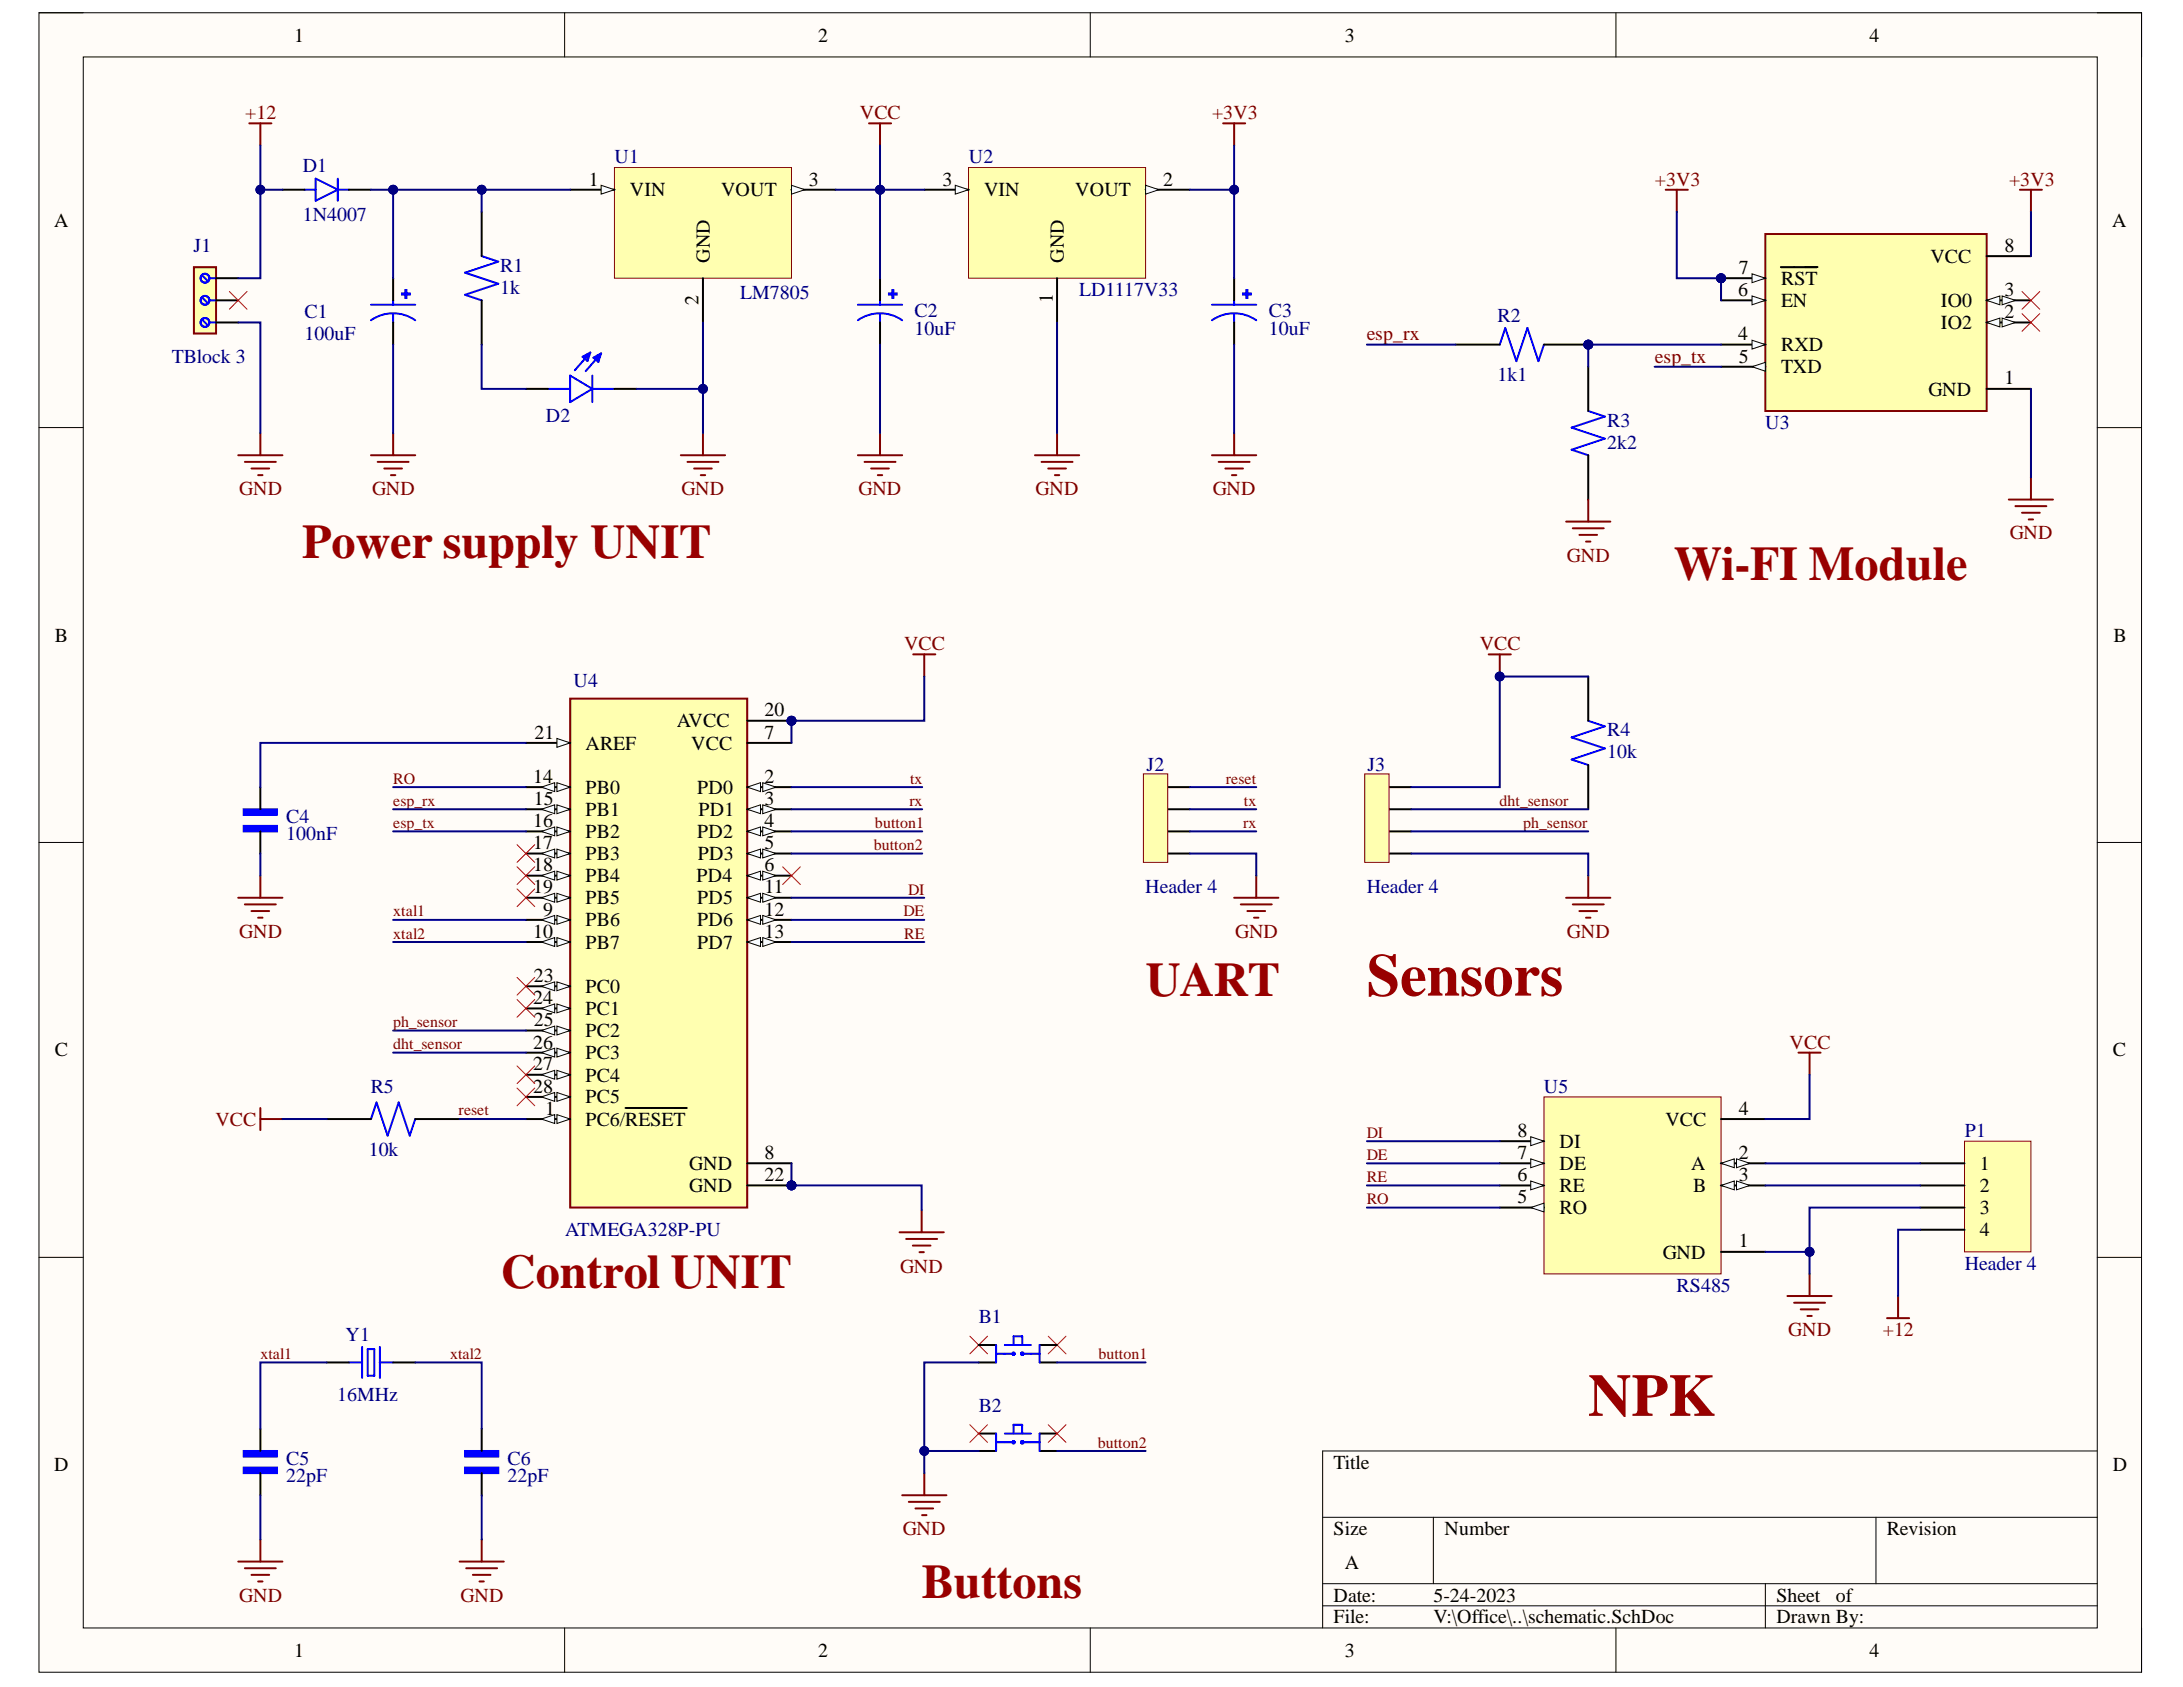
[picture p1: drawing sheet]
<svg xmlns="http://www.w3.org/2000/svg" width="279mm" height="216mm" viewBox="0 0 279 216" stroke-linecap="round" stroke-linejoin="round" font-family="sans-serif">
<defs><g id="words">
<g font-size="7.7" fill="#980000">
<text x="174.9" y="127.4">Sensors</text>
<text x="203.3" y="181.2">NPK</text>
</g>
<g font-size="6.2" fill="#980000">
<text x="38.7" y="71.4">Power supply UNIT</text>
<text x="214.3" y="74.2">Wi-FI Module</text>
<text x="146.7" y="127.4">UART</text>
<text x="64.1" y="164.9">Control UNIT</text>
<text x="118" y="204.5">Buttons</text>
</g>
<g font-size="2.5">
<text x="37.6" y="5.3">1</text>
<text x="104.7" y="5.3">2</text>
<text x="172.1" y="5.3">3</text>
<text x="239.3" y="5.3">4</text>
<text x="75.4" y="23.8">1</text>
<text x="103.5" y="23.8">3</text>
<text x="120.6" y="23.8">3</text>
<text x="148.9" y="23.8">2</text>
<text x="6.9" y="29">A</text>
<text x="80.6" y="25.1">VIN</text>
<text x="92.3" y="25.1">VOUT</text>
<text x="125.9" y="25.1">VIN</text>
<text x="137.6" y="25.1">VOUT</text>
<text x="270.3" y="29">A</text>
<text x="90.8" y="33.6" transform="rotate(-90 90.8 33.6)">GND</text>
<text x="136.2" y="33.6" transform="rotate(-90 136.2 33.6)">GND</text>
<text x="222.5" y="35.1">7</text>
<text x="247.1" y="33.6">VCC</text>
<text x="256.5" y="32.2">8</text>
<text x="89.4" y="39.1" transform="rotate(-90 89.4 39.1)">2</text>
<text x="134.7" y="38.8" transform="rotate(-90 134.7 38.8)">1</text>
<text x="222.5" y="37.9">6</text>
<text x="228" y="36.4">RST</text>
<text x="228" y="39.3">EN</text>
<text x="248.4" y="39.3">IO0</text>
<text x="256.5" y="37.9">3</text>
<text x="256.5" y="40.8">2</text>
<text x="222.5" y="43.5">4</text>
<text x="222.5" y="46.4">5</text>
<text x="228" y="45">RXD</text>
<text x="228" y="47.8">TXD</text>
<text x="248.4" y="42.1">IO2</text>
<text x="246.8" y="50.6">GND</text>
<text x="256.5" y="49.2">1</text>
<text x="7" y="82.1">B</text>
<text x="270.5" y="82.1">B</text>
<text x="68.4" y="94.5">21</text>
<text x="74.9" y="96">AREF</text>
<text x="86.6" y="93.1">AVCC</text>
<text x="88.5" y="96">VCC</text>
<text x="97.9" y="91.7">20</text>
<text x="97.9" y="94.5">7</text>
<text x="68.3" y="100.2">14</text>
<text x="74.9" y="101.6">PB0</text>
<text x="89.2" y="101.6">PD0</text>
<text x="97.9" y="100.2">2</text>
<text x="68.3" y="105.9">16</text>
<text x="68.3" y="103">15</text>
<text x="74.9" y="104.4">PB1</text>
<text x="74.9" y="107.3">PB2</text>
<text x="89.2" y="107.3">PD2</text>
<text x="89.4" y="104.4">PD1</text>
<text x="97.9" y="103">3</text>
<text x="97.9" y="105.9">4</text>
<text x="68.3" y="108.7">17</text>
<text x="68.3" y="111.5">18</text>
<text x="74.9" y="110.1">PB3</text>
<text x="74.9" y="112.9">PB4</text>
<text x="89.2" y="112.9">PD4</text>
<text x="89.3" y="110.1">PD3</text>
<text x="97.9" y="108.7">5</text>
<text x="97.9" y="111.5">6</text>
<text x="68.3" y="114.3">19</text>
<text x="68.3" y="120">10</text>
<text x="69.5" y="117.2">9</text>
<text x="74.9" y="115.8">PB5</text>
<text x="74.9" y="118.5">PB6</text>
<text x="89.2" y="115.8">PD5</text>
<text x="89.2" y="118.5">PD6</text>
<text x="97.9" y="114.3">11</text>
<text x="97.9" y="117.2">12</text>
<text x="97.9" y="120">13</text>
<text x="68.3" y="125.6">23</text>
<text x="74.9" y="121.4">PB7</text>
<text x="89.2" y="121.4">PD7</text>
<text x="68.3" y="128.5">24</text>
<text x="68.3" y="131.3">25</text>
<text x="74.9" y="127.1">PC0</text>
<text x="74.9" y="129.9">PC1</text>
<text x="7" y="135.2">C</text>
<text x="68.3" y="134.2">26</text>
<text x="68.3" y="137">27</text>
<text x="74.9" y="132.8">PC2</text>
<text x="74.9" y="135.5">PC3</text>
<text x="270.4" y="135.2">C</text>
<text x="68.3" y="139.9">28</text>
<text x="69.8" y="142.6">1</text>
<text x="74.9" y="138.4">PC4</text>
<text x="74.9" y="141.2">PC5</text>
<text x="222.5" y="142.6">4</text>
<text x="74.9" y="144.1">PC6/RESET</text>
<text x="88.2" y="149.7">GND</text>
<text x="97.9" y="148.3">8</text>
<text x="194.2" y="145.5">8</text>
<text x="194.2" y="148.3">7</text>
<text x="199.6" y="146.9">DI</text>
<text x="199.6" y="149.7">DE</text>
<text x="213.2" y="144.1">VCC</text>
<text x="216.5" y="149.7">A</text>
<text x="222.5" y="148.3">2</text>
<text x="253.4" y="149.7">1</text>
<text x="88.2" y="152.5">GND</text>
<text x="97.9" y="151.2">22</text>
<text x="194.2" y="151.2">6</text>
<text x="194.2" y="154">5</text>
<text x="199.6" y="152.5">RE</text>
<text x="199.6" y="155.4">RO</text>
<text x="216.7" y="152.5">B</text>
<text x="222.5" y="151.2">3</text>
<text x="253.4" y="152.5">2</text>
<text x="253.4" y="155.4">3</text>
<text x="212.8" y="161.1">GND</text>
<text x="222.5" y="159.6">1</text>
<text x="253.4" y="158.2">4</text>
<text x="6.9" y="188.3">D</text>
<text x="170.7" y="188">Title</text>
<text x="270.4" y="188.3">D</text>
<text x="170.7" y="196.4">Size</text>
<text x="184.9" y="196.4">Number</text>
<text x="241.5" y="196.4">Revision</text>
<text x="172.1" y="200.7">A</text>
<text x="170.7" y="205">Date:</text>
<text x="170.7" y="207.8">File:</text>
<text x="183.5" y="205">5-24-2023</text>
<text x="183.5" y="207.8">V:\Office\..\schematic.SchDoc</text>
<text x="227.4" y="205">Sheet</text>
<text x="227.4" y="207.8">Drawn By:</text>
<text x="235" y="205">of</text>
<text x="37.6" y="212.1">1</text>
<text x="104.7" y="212.1">2</text>
<text x="172.1" y="212.1">3</text>
<text x="239.3" y="212.1">4</text>
</g>
<g font-size="2.5" fill="#800000">
<text x="31.4" y="15.2">+12</text>
<text x="110" y="15.2">VCC</text>
<text x="155.1" y="15.2">+3V3</text>
<text x="211.8" y="23.8">+3V3</text>
<text x="257.1" y="23.8">+3V3</text>
<text x="174.9" y="43.5">esp_rx</text>
<text x="211.8" y="46.4">esp_tx</text>
<text x="30.6" y="63.3">GND</text>
<text x="47.6" y="63.3">GND</text>
<text x="87.2" y="63.3">GND</text>
<text x="109.9" y="63.3">GND</text>
<text x="132.5" y="63.3">GND</text>
<text x="155.2" y="63.3">GND</text>
<text x="200.5" y="71.9">GND</text>
<text x="257.2" y="69">GND</text>
<text x="115.7" y="83.2">VCC</text>
<text x="189.4" y="83.2">VCC</text>
<text x="30.6" y="120">GND</text>
<text x="158.1" y="120">GND</text>
<text x="200.5" y="120">GND</text>
<text x="229.1" y="134.2">VCC</text>
<text x="27.6" y="144.1">VCC</text>
<text x="115.2" y="162.9">GND</text>
<text x="228.9" y="171">GND</text>
<text x="241" y="171">+12</text>
<text x="115.5" y="196.4">GND</text>
<text x="30.6" y="205">GND</text>
<text x="59" y="205">GND</text>
</g>
<g font-size="2.5" fill="#000080">
<text x="38.7" y="22.1">D1</text>
<text x="78.7" y="20.9">U1</text>
<text x="124" y="20.9">U2</text>
<text x="38.7" y="28.2">1N4007</text>
<text x="24.8" y="32.2">J1</text>
<text x="64" y="34.7">R1</text>
<text x="39" y="40.8">C1</text>
<text x="64" y="37.6">1k</text>
<text x="94.7" y="38.2">LM7805</text>
<text x="117.1" y="40.6">C2</text>
<text x="138.1" y="37.9">LD1117V33</text>
<text x="162.4" y="40.6">C3</text>
<text x="191.7" y="41.2">R2</text>
<text x="22" y="46.4">TBlock 3</text>
<text x="39" y="43.5">100uF</text>
<text x="117.1" y="42.9">10uF</text>
<text x="162.4" y="42.9">10uF</text>
<text x="191.7" y="48.8">1k1</text>
<text x="69.9" y="54">D2</text>
<text x="205.7" y="54.6">R3</text>
<text x="205.7" y="57.4">2k2</text>
<text x="225.9" y="54.9">U3</text>
<text x="73.4" y="87.9">U4</text>
<text x="205.7" y="94.2">R4</text>
<text x="146.8" y="98.7">J2</text>
<text x="175" y="98.7">J3</text>
<text x="205.7" y="97.1">10k</text>
<text x="36.6" y="105.4">C4</text>
<text x="36.6" y="107.6">100nF</text>
<text x="146.6" y="114.3">Header 4</text>
<text x="174.9" y="114.3">Header 4</text>
<text x="47.5" y="139.9">R5</text>
<text x="197.6" y="139.9">U5</text>
<text x="47.2" y="147.9">10k</text>
<text x="251.5" y="145.5">P1</text>
<text x="72.3" y="158.1">ATMEGA328P-PU</text>
<text x="214.6" y="165.3">RS485</text>
<text x="251.5" y="162.5">Header 4</text>
<text x="44.2" y="171.6">Y1</text>
<text x="125.3" y="169.4">B1</text>
<text x="43.1" y="179.3">16MHz</text>
<text x="125.3" y="180.7">B2</text>
<text x="36.6" y="187.5">C5</text>
<text x="36.6" y="189.7">22pF</text>
<text x="65" y="187.5">C6</text>
<text x="65" y="189.7">22pF</text>
</g>
<g font-size="2" fill="#800000">
<text x="50.3" y="100.3">RO</text>
<text x="116.5" y="100.3">tx</text>
<text x="156.9" y="100.3">reset</text>
<text x="50.3" y="103.2">esp_rx</text>
<text x="50.3" y="105.9">esp_tx</text>
<text x="112" y="105.9">button1</text>
<text x="116.4" y="103.2">rx</text>
<text x="159.1" y="105.9">rx</text>
<text x="159.2" y="103.2">tx</text>
<text x="191.9" y="103.2">dht_sensor</text>
<text x="195" y="105.9">ph_sensor</text>
<text x="111.8" y="108.8">button2</text>
<text x="50.3" y="117.3">xtal1</text>
<text x="115.6" y="117.3">DE</text>
<text x="116.2" y="114.5">DI</text>
<text x="50.3" y="120.2">xtal2</text>
<text x="115.7" y="120.2">RE</text>
<text x="50.3" y="131.4">ph_sensor</text>
<text x="50.3" y="134.3">dht_sensor</text>
<text x="58.7" y="142.7">reset</text>
<text x="174.9" y="145.6">DI</text>
<text x="174.9" y="148.4">DE</text>
<text x="174.9" y="151.3">RE</text>
<text x="174.9" y="154.1">RO</text>
<text x="33.3" y="173.9">xtal1</text>
<text x="57.6" y="173.9">xtal2</text>
<text x="140.6" y="173.9">button1</text>
<text x="140.5" y="185.3">button2</text>
</g>
</g></defs>
<path d="M5 1.6h269.1v212.4h-269.1z" fill-rule="evenodd" fill="#fffcf8"/>
<path d="M5 1.6h269.1v212.4h-269.1z" fill="none" stroke="#000" stroke-width=".13"/>
<path d="M10.7 7.3h257.7v201h-257.7z" fill-rule="evenodd" fill="#fffcf8"/>
<g fill="none" stroke="#000" stroke-width=".13">
<path d="M5 1.6h5.7M10.7 7.3h257.7v201h-257.7zM72.3 1.6v5.7M139.5 1.6v5.7M206.8 1.6v5.7M268.4 1.6h5.7v5.7M5 54.7h5.7M268.4 54.7h5.7M5 107.8h5.7M268.4 107.8h5.7M5 160.9h5.7M268.4 160.9h5.7"/>
<path d="M169.3 194.2h99.1M183.5 194.2v8.5M240.1 194.2v8.5M268.4 185.7h-99.1v22.6M72.3 208.3v5.7M139.5 208.3v5.7M169.3 202.7h99.1M169.3 205.5h99.1M206.8 208.3v5.7M225.9 202.7v5.6M274.1 208.3v5.7"/>
</g>
<path d="M78.6 21.4h22.7v14.2h-22.7z" fill-rule="evenodd" fill="#ffffb0"/>
<path d="M78.6 21.4h22.7v14.2h-22.7z" fill="none" stroke="#800000" stroke-width=".13"/>
<path d="M73 24.3h5.6" fill="none" stroke="#000" stroke-width=".25"/>
<path d="M76.9 23.7l1.7 .6-1.7 .5z" fill="#f8fcff"/>
<path d="M76.9 23.7l1.7 .6-1.7 .5z" fill="none" stroke="#000" stroke-width=".13"/>
<path d="M101.3 24.3h5.7" fill="none" stroke="#000" stroke-width=".25"/>
<path d="M101.3 23.7l1.7 .6-1.7 .5z" fill="#f8fcff"/>
<path d="M101.3 23.7l1.7 .6-1.7 .5z" fill="none" stroke="#000" stroke-width=".13"/>
<path d="M90 35.6v5.7" fill="none" stroke="#000" stroke-width=".25"/>
<path d="M51.9 37.1h.1v1h-.1z" fill-rule="evenodd" fill="#00f"/>
<path d="M51.9 37.1h.1v1h-.1z" fill="none" stroke="#00f" stroke-width=".25"/>
<path d="M51.5 37.6h.9v.1h-.9z" fill-rule="evenodd" fill="#00f"/>
<path d="M47.5 39h5.6M50.3 38.4v.6M51.5 37.6h.9v.1h-.9zM47.5 41a4.9 4.9 0 0 1 5.6 0M50.3 40.1v1.2" fill="none" stroke="#00f" stroke-width=".25"/>
<path d="M50.3 35.6v2.8M50.3 41.3v2.8" fill="none" stroke="#000" stroke-width=".25"/>
<path d="M114.2 37.1h.1v1h-.1z" fill-rule="evenodd" fill="#00f"/>
<path d="M114.2 37.1h.1v1h-.1z" fill="none" stroke="#00f" stroke-width=".25"/>
<path d="M113.8 37.6h1v.1h-1z" fill-rule="evenodd" fill="#00f"/>
<path d="M109.8 39h5.7M112.6 38.4v.6M113.8 37.6h1v.1h-1zM109.8 41a4.9 4.9 0 0 1 5.7 0M112.6 40.1v1.2" fill="none" stroke="#00f" stroke-width=".25"/>
<path d="M112.6 35.6v2.8M112.6 41.3v2.8" fill="none" stroke="#000" stroke-width=".25"/>
<g fill="none" stroke="#800000" stroke-width=".25">
<path d="M31.9 15.8h2.8M33.3 15.8v2.8M111.2 15.8h2.9M112.6 15.8v2.8M30.5 58.3h5.7M31.3 59.1h4M32.2 60h2.3M33.3 55.4v2.9M47.5 58.3h5.6M48.3 59.1h4M49.2 60h2.2M50.3 55.4v2.9"/>
<path d="M87.1 58.3h5.7M88 59.1h4M88.8 60h2.3M90 55.4v2.9M109.8 58.3h5.7M110.7 59.1h3.9M111.5 60h2.3M112.6 55.4v2.9M33 60.8h.6M50 60.8h.6M89.7 60.8h.6M112.3 60.8h.6"/>
</g>
<circle cx="101.3" cy="92.2" r=".57" fill="#000080"/>
<circle cx="101.3" cy="92.2" r=".57" fill="none" stroke="#000080" stroke-width=".13"/>
<circle cx="101.3" cy="151.7" r=".57" fill="#000080"/>
<circle cx="101.3" cy="151.7" r=".57" fill="none" stroke="#000080" stroke-width=".13"/>
<path d="M73 89.4h22.6v65.1h-22.6z" fill-rule="evenodd" fill="#ffffb0"/>
<path d="M73 89.4h22.6v65.1h-22.6z" fill="none" stroke="#800000" stroke-width=".25"/>
<path d="M67.3 95.1h5.7" fill="none" stroke="#000" stroke-width=".25"/>
<path d="M71.3 94.5l1.7 .6-1.7 .5z" fill="#f8fcff"/>
<path d="M71.3 94.5l1.7 .6-1.7 .5z" fill="none" stroke="#000" stroke-width=".13"/>
<path d="M67.3 100.7h5.7" fill="none" stroke="#000" stroke-width=".25"/>
<path d="M71.3 100.2l1.7 .5-1.7 .6z" fill="#f8fcff"/>
<path d="M71.3 100.2l1.7 .5-1.7 .6z" fill="none" stroke="#000" stroke-width=".13"/>
<path d="M69.3 100.7l1.7-.5v1.1z" fill="#f8fcff"/>
<path d="M69.3 100.7l1.7-.5v1.1z" fill="none" stroke="#000" stroke-width=".13"/>
<path d="M67.3 103.6h5.7" fill="none" stroke="#000" stroke-width=".25"/>
<path d="M71.3 103l1.7 .6-1.7 .5z" fill="#f8fcff"/>
<path d="M71.3 103l1.7 .6-1.7 .5z" fill="none" stroke="#000" stroke-width=".13"/>
<path d="M69.3 103.6l1.7-.6v1.1z" fill="#f8fcff"/>
<path d="M69.3 103.6l1.7-.6v1.1z" fill="none" stroke="#000" stroke-width=".13"/>
<path d="M67.3 106.4h5.7" fill="none" stroke="#000" stroke-width=".25"/>
<path d="M71.3 105.8l1.7 .6-1.7 .6z" fill="#f8fcff"/>
<path d="M71.3 105.8l1.7 .6-1.7 .6z" fill="none" stroke="#000" stroke-width=".13"/>
<path d="M69.3 106.4l1.7-.6v1.2z" fill="#f8fcff"/>
<path d="M69.3 106.4l1.7-.6v1.2z" fill="none" stroke="#000" stroke-width=".13"/>
<path d="M67.3 109.2h5.7" fill="none" stroke="#000" stroke-width=".25"/>
<path d="M71.3 108.7l1.7 .5-1.7 .6z" fill="#f8fcff"/>
<path d="M71.3 108.7l1.7 .5-1.7 .6z" fill="none" stroke="#000" stroke-width=".13"/>
<path d="M69.3 109.2l1.7-.5v1.1z" fill="#f8fcff"/>
<path d="M69.3 109.2l1.7-.5v1.1z" fill="none" stroke="#000" stroke-width=".13"/>
<path d="M67.3 112.1h5.7" fill="none" stroke="#000" stroke-width=".25"/>
<path d="M71.3 111.5l1.7 .6-1.7 .5z" fill="#f8fcff"/>
<path d="M71.3 111.5l1.7 .6-1.7 .5z" fill="none" stroke="#000" stroke-width=".13"/>
<path d="M69.3 112.1l1.7-.6v1.1z" fill="#f8fcff"/>
<path d="M69.3 112.1l1.7-.6v1.1z" fill="none" stroke="#000" stroke-width=".13"/>
<path d="M67.3 114.9h5.7" fill="none" stroke="#000" stroke-width=".25"/>
<path d="M71.3 114.3l1.7 .6-1.7 .6z" fill="#f8fcff"/>
<path d="M71.3 114.3l1.7 .6-1.7 .6z" fill="none" stroke="#000" stroke-width=".13"/>
<path d="M69.3 114.9l1.7-.6v1.2z" fill="#f8fcff"/>
<path d="M69.3 114.9l1.7-.6v1.2z" fill="none" stroke="#000" stroke-width=".13"/>
<path d="M67.3 117.7h5.7" fill="none" stroke="#000" stroke-width=".25"/>
<path d="M71.3 117.2l1.7 .5-1.7 .6z" fill="#f8fcff"/>
<path d="M71.3 117.2l1.7 .5-1.7 .6z" fill="none" stroke="#000" stroke-width=".13"/>
<path d="M69.3 117.7l1.7-.5v1.1z" fill="#f8fcff"/>
<path d="M69.3 117.7l1.7-.5v1.1z" fill="none" stroke="#000" stroke-width=".13"/>
<path d="M67.3 120.6h5.7" fill="none" stroke="#000" stroke-width=".25"/>
<path d="M71.3 120l1.7 .6-1.7 .5z" fill="#f8fcff"/>
<path d="M71.3 120l1.7 .6-1.7 .5z" fill="none" stroke="#000" stroke-width=".13"/>
<path d="M69.3 120.6l1.7-.6v1.1z" fill="#f8fcff"/>
<path d="M69.3 120.6l1.7-.6v1.1z" fill="none" stroke="#000" stroke-width=".13"/>
<path d="M67.3 126.2h5.7" fill="none" stroke="#000" stroke-width=".25"/>
<path d="M71.3 125.7l1.7 .5-1.7 .6z" fill="#f8fcff"/>
<path d="M71.3 125.7l1.7 .5-1.7 .6z" fill="none" stroke="#000" stroke-width=".13"/>
<path d="M69.3 126.2l1.7-.5v1.1z" fill="#f8fcff"/>
<path d="M69.3 126.2l1.7-.5v1.1z" fill="none" stroke="#000" stroke-width=".13"/>
<path d="M67.3 129.1h5.7" fill="none" stroke="#000" stroke-width=".25"/>
<path d="M71.3 128.5l1.7 .6-1.7 .5z" fill="#f8fcff"/>
<path d="M71.3 128.5l1.7 .6-1.7 .5z" fill="none" stroke="#000" stroke-width=".13"/>
<path d="M69.3 129.1l1.7-.6v1.1z" fill="#f8fcff"/>
<path d="M69.3 129.1l1.7-.6v1.1z" fill="none" stroke="#000" stroke-width=".13"/>
<path d="M67.3 131.9h5.7" fill="none" stroke="#000" stroke-width=".25"/>
<path d="M71.3 131.3l1.7 .6-1.7 .6z" fill="#f8fcff"/>
<path d="M71.3 131.3l1.7 .6-1.7 .6z" fill="none" stroke="#000" stroke-width=".13"/>
<path d="M69.3 131.9l1.7-.6v1.2z" fill="#f8fcff"/>
<path d="M69.3 131.9l1.7-.6v1.2z" fill="none" stroke="#000" stroke-width=".13"/>
<path d="M67.3 134.7h5.7" fill="none" stroke="#000" stroke-width=".25"/>
<path d="M71.3 134.2l1.7 .5-1.7 .6z" fill="#f8fcff"/>
<path d="M71.3 134.2l1.7 .5-1.7 .6z" fill="none" stroke="#000" stroke-width=".13"/>
<path d="M69.3 134.7l1.7-.5v1.1z" fill="#f8fcff"/>
<path d="M69.3 134.7l1.7-.5v1.1z" fill="none" stroke="#000" stroke-width=".13"/>
<path d="M67.3 137.5h5.7" fill="none" stroke="#000" stroke-width=".25"/>
<path d="M71.3 137l1.7 .5-1.7 .6z" fill="#f8fcff"/>
<path d="M71.3 137l1.7 .5-1.7 .6z" fill="none" stroke="#000" stroke-width=".13"/>
<path d="M69.3 137.5l1.7-.5v1.1z" fill="#f8fcff"/>
<path d="M69.3 137.5l1.7-.5v1.1z" fill="none" stroke="#000" stroke-width=".13"/>
<path d="M67.3 140.4h5.7" fill="none" stroke="#000" stroke-width=".25"/>
<path d="M71.3 139.8l1.7 .6-1.7 .5z" fill="#f8fcff"/>
<path d="M71.3 139.8l1.7 .6-1.7 .5z" fill="none" stroke="#000" stroke-width=".13"/>
<path d="M69.3 140.4l1.7-.6v1.1z" fill="#f8fcff"/>
<path d="M69.3 140.4l1.7-.6v1.1z" fill="none" stroke="#000" stroke-width=".13"/>
<path d="M67.3 143.2h5.7" fill="none" stroke="#000" stroke-width=".25"/>
<path d="M71.3 142.6l1.7 .6-1.7 .6z" fill="#f8fcff"/>
<path d="M71.3 142.6l1.7 .6-1.7 .6z" fill="none" stroke="#000" stroke-width=".13"/>
<path d="M69.3 143.2l1.7-.6v1.2z" fill="#f8fcff"/>
<path d="M69.3 143.2l1.7-.6v1.2z" fill="none" stroke="#000" stroke-width=".13"/>
<path d="M95.6 92.2h5.7M80.1 141.8h7.8" fill="none" stroke="#000" stroke-width=".25"/>
<circle cx="101.3" cy="92.2" r=".57" fill="#000080"/>
<circle cx="101.3" cy="92.2" r=".57" fill="none" stroke="#000080" stroke-width=".13"/>
<path d="M95.6 95.1h5.7M95.6 100.7h5.7" fill="none" stroke="#000" stroke-width=".25"/>
<path d="M95.6 100.7l1.7-.5v1.1z" fill="#f8fcff"/>
<path d="M95.6 100.7l1.7-.5v1.1z" fill="none" stroke="#000" stroke-width=".13"/>
<path d="M97.6 100.2l1.7 .5-1.7 .6z" fill="#f8fcff"/>
<path d="M97.6 100.2l1.7 .5-1.7 .6z" fill="none" stroke="#000" stroke-width=".13"/>
<path d="M95.6 103.6h5.7" fill="none" stroke="#000" stroke-width=".25"/>
<path d="M95.6 103.6l1.7-.6v1.1z" fill="#f8fcff"/>
<path d="M95.6 103.6l1.7-.6v1.1z" fill="none" stroke="#000" stroke-width=".13"/>
<path d="M97.6 103l1.7 .6-1.7 .5z" fill="#f8fcff"/>
<path d="M97.6 103l1.7 .6-1.7 .5z" fill="none" stroke="#000" stroke-width=".13"/>
<path d="M95.6 106.4h5.7" fill="none" stroke="#000" stroke-width=".25"/>
<path d="M95.6 106.4l1.7-.6v1.2z" fill="#f8fcff"/>
<path d="M95.6 106.4l1.7-.6v1.2z" fill="none" stroke="#000" stroke-width=".13"/>
<path d="M97.6 105.8l1.7 .6-1.7 .6z" fill="#f8fcff"/>
<path d="M97.6 105.8l1.7 .6-1.7 .6z" fill="none" stroke="#000" stroke-width=".13"/>
<path d="M95.6 109.2h5.7" fill="none" stroke="#000" stroke-width=".25"/>
<path d="M95.6 109.2l1.7-.5v1.1z" fill="#f8fcff"/>
<path d="M95.6 109.2l1.7-.5v1.1z" fill="none" stroke="#000" stroke-width=".13"/>
<path d="M97.6 108.7l1.7 .5-1.7 .6z" fill="#f8fcff"/>
<path d="M97.6 108.7l1.7 .5-1.7 .6z" fill="none" stroke="#000" stroke-width=".13"/>
<path d="M95.6 112.1h5.7" fill="none" stroke="#000" stroke-width=".25"/>
<path d="M95.6 112.1l1.7-.6v1.1z" fill="#f8fcff"/>
<path d="M95.6 112.1l1.7-.6v1.1z" fill="none" stroke="#000" stroke-width=".13"/>
<path d="M97.6 111.5l1.7 .6-1.7 .5z" fill="#f8fcff"/>
<path d="M97.6 111.5l1.7 .6-1.7 .5z" fill="none" stroke="#000" stroke-width=".13"/>
<path d="M95.6 114.9h5.7" fill="none" stroke="#000" stroke-width=".25"/>
<path d="M95.6 114.9l1.7-.6v1.2z" fill="#f8fcff"/>
<path d="M95.6 114.9l1.7-.6v1.2z" fill="none" stroke="#000" stroke-width=".13"/>
<path d="M97.6 114.3l1.7 .6-1.7 .6z" fill="#f8fcff"/>
<path d="M97.6 114.3l1.7 .6-1.7 .6z" fill="none" stroke="#000" stroke-width=".13"/>
<path d="M95.6 117.7h5.7" fill="none" stroke="#000" stroke-width=".25"/>
<path d="M95.6 117.7l1.7-.5v1.1z" fill="#f8fcff"/>
<path d="M95.6 117.7l1.7-.5v1.1z" fill="none" stroke="#000" stroke-width=".13"/>
<path d="M97.6 117.2l1.7 .5-1.7 .6z" fill="#f8fcff"/>
<path d="M97.6 117.2l1.7 .5-1.7 .6z" fill="none" stroke="#000" stroke-width=".13"/>
<path d="M95.6 120.6h5.7" fill="none" stroke="#000" stroke-width=".25"/>
<path d="M95.6 120.6l1.7-.6v1.1z" fill="#f8fcff"/>
<path d="M95.6 120.6l1.7-.6v1.1z" fill="none" stroke="#000" stroke-width=".13"/>
<path d="M97.6 120l1.7 .6-1.7 .5z" fill="#f8fcff"/>
<path d="M97.6 120l1.7 .6-1.7 .5z" fill="none" stroke="#000" stroke-width=".13"/>
<path d="M95.6 148.9h5.7M95.6 151.7h5.7" fill="none" stroke="#000" stroke-width=".25"/>
<circle cx="101.3" cy="151.7" r=".57" fill="#000080"/>
<circle cx="101.3" cy="151.7" r=".57" fill="none" stroke="#000080" stroke-width=".13"/>
<path d="M116.9 83.7h2.8M118.3 83.7v2.9" fill="none" stroke="#800000" stroke-width=".25"/>
<path d="M31.2 103.6h4.2v.7h-4.2z" fill-rule="evenodd" fill="#00f"/>
<path d="M31.2 103.6h4.2v.7h-4.2z" fill="none" stroke="#00f" stroke-width=".25"/>
<path d="M31.2 105.7h4.2v.7h-4.2z" fill-rule="evenodd" fill="#00f"/>
<path d="M31.2 105.7h4.2v.7h-4.2zM47.5 143.2l.7-2.1 1.4 4.2 1.4-4.2 1.4 4.2 .7-2.1" fill="none" stroke="#00f" stroke-width=".25"/>
<path d="M33.3 100.7v2.9M33.3 106.4v2.8M149.5 100.7h2.8M149.5 103.6h2.8M149.5 106.4h2.8M149.5 109.2h2.8M41.8 143.2h5.7M53.1 143.2h5.7" fill="none" stroke="#000" stroke-width=".25"/>
<path d="M30.5 114.9h5.7M31.3 115.7h4M32.2 116.6h2.3M33 117.4h.6M33.3 112.1v2.8M33.3 141.8v2.8M33.3 143.2h2.9M115.1 157.7h5.7M116 158.6h3.9M116.8 159.4h2.3M118 154.9v2.8M117.7 160.3h.5" fill="none" stroke="#800000" stroke-width=".25"/>
<path d="M146.3 99h3.2v11.4h-3.2z" fill-rule="evenodd" fill="#ffffb0"/>
<path d="M146.3 99h3.2v11.4h-3.2z" fill="none" stroke="#800000" stroke-width=".13"/>
<path d="M158 114.9h5.6M158.8 115.7h4M159.7 116.6h2.2M160.5 117.4h.6M160.8 112.1v2.8M115.5 191.4h5.6M116.3 192.2h4M117.2 193.1h2.2M118 193.9h.6M118.3 188.5v2.9" fill="none" stroke="#800000" stroke-width=".25"/>
<path d="M41.8 174.4h2.8M50.3 174.4h2.9M125.3 183.5h2.2M125.3 185.7h2.2M133.1 183.5h2.2M133.1 185.7h2.2" fill="none" stroke="#000" stroke-width=".25"/>
<g fill="none" stroke="#00f" stroke-width=".25">
<path d="M44.6 174.4h1.8M46.4 172.4v4M47.1 172.7h.8v3.4h-.8zM48.6 174.4h1.7M48.6 172.4v4M127.5 184.6h2.2M127.5 183.5v2.2M128.6 183.5h3.4M129.6 184.5h.2v.2h-.2zM129.7 183.5v-1.2h1.1v1.2M130.8 184.6h2.3M133.1 183.5v2.2"/>
<circle cx="130.8" cy="184.6" r=".16"/>
</g>
<path d="M124.1 171l2.3 2.3M126.4 171l-2.3 2.3M134.2 171l2.2 2.3M136.4 171l-2.2 2.3M124.1 182.3l2.3 2.3M126.4 182.3l-2.3 2.3M134.2 182.3l2.2 2.3M136.4 182.3l-2.2 2.3" fill="none" stroke="#f00" stroke-width=".13"/>
<path d="M31.2 185.7h4.3v.7h-4.3z" fill-rule="evenodd" fill="#00f"/>
<path d="M31.2 185.7h4.3v.7h-4.3z" fill="none" stroke="#00f" stroke-width=".25"/>
<path d="M31.2 187.8h4.3v.7h-4.3z" fill-rule="evenodd" fill="#00f"/>
<path d="M31.2 187.8h4.3v.7h-4.3z" fill="none" stroke="#00f" stroke-width=".25"/>
<path d="M33.3 182.9v2.8M33.3 188.5v2.9" fill="none" stroke="#000" stroke-width=".25"/>
<path d="M59.5 185.7h4.3v.7h-4.3z" fill-rule="evenodd" fill="#00f"/>
<path d="M59.5 185.7h4.3v.7h-4.3z" fill="none" stroke="#00f" stroke-width=".25"/>
<path d="M59.5 187.8h4.3v.7h-4.3z" fill-rule="evenodd" fill="#00f"/>
<path d="M39 24.3h1.4M40.4 22.9l2.8 1.4-2.8 1.4zM43.2 22.9v2.8M43.2 24.3h1.4M59.5 187.8h4.3v.7h-4.3z" fill="none" stroke="#00f" stroke-width=".25"/>
<path d="M36.2 24.3h2.8M44.6 24.3h2.9M61.7 182.9v2.8M61.7 188.5v2.9" fill="none" stroke="#000" stroke-width=".25"/>
<path d="M30.5 199.8h5.6M33.3 197v2.8M58.8 199.8h5.7M61.7 197v2.8M31.3 200.7h4M32.2 201.5h2.3M33 202.4h.6M59.7 200.7h3.9M60.5 201.5h2.3M61.4 202.4h.5" fill="none" stroke="#800000" stroke-width=".25"/>
<path d="M100.2 110.9l2.2 2.3M102.4 110.9l-2.2 2.3" fill="none" stroke="#f00" stroke-width=".13"/>
<path d="M24.8 34.2h2.9v8.5h-2.9z" fill-rule="evenodd" fill="#ffffb0"/>
<path d="M24.8 34.2h2.9v8.5h-2.9z" fill="none" stroke="#800000" stroke-width=".25"/>
<g fill="none" stroke="#00f" stroke-width=".25">
<path d="M26 38.2l.5 .5M26 35.3l.5 .6M26.8 38.4h.9M26.8 35.6h.9M61.6 32.8l2.2 .7-4.3 1.4 4.3 1.4-4.3 1.4 2.1 .7M26 41l.5 .6M26.8 41.3h.9M70.1 49.8h2.9M73 48.1l2.8 1.7-2.8 1.7zM75 45.6l-.2 .1M75.1 45.4h.1v.8M75.6 45.1l-2 2.3"/>
<path d="M75.6 45.1l-1 .6 .6 .5M75.6 45.1l-.4 1.1M75.8 48.1v3.4M75.8 49.8h2.8M76.4 45.7l-.3 .2M76.5 45.5h.1v.8M76.9 45.2l-1.9 2.3M76.9 45.2l-.9 .6 .6 .5M76.9 45.2l-.3 1.1M127.5 173.3h2.2M127.5 172.1v2.3M128.6 172.1h3.3"/>
<path d="M129.6 173.1h.2v.3h-.2zM129.7 172.1v-1.1h1.1v1.1M130.8 173.3h2.3M133.1 172.1v2.3"/>
<circle cx="26.2" cy="35.6" r=".57"/>
<circle cx="26.2" cy="38.4" r=".57"/>
<circle cx="26.2" cy="41.3" r=".57"/>
<circle cx="130.8" cy="173.3" r=".16"/>
</g>
<path d="M27.7 38.4h2.8M27.7 35.6h2.8M61.6 27.1v5.7M61.6 38.4v5.7M27.7 41.3h2.8M67.3 49.8h2.8M78.6 49.8h2.9M125.3 172.1h2.2M125.3 174.4h2.2M133.1 172.1h2.2M133.1 174.4h2.2" fill="none" stroke="#000" stroke-width=".25"/>
<path d="M29.4 37.3l2.2 2.3M31.6 37.3l-2.2 2.3" fill="none" stroke="#f00" stroke-width=".13"/>
<circle cx="220.3" cy="35.6" r=".57" fill="#000080"/>
<circle cx="220.3" cy="35.6" r=".57" fill="none" stroke="#000080" stroke-width=".13"/>
<path d="M225.9 29.9h28.4v22.7h-28.4z" fill-rule="evenodd" fill="#ffffb0"/>
<path d="M225.9 29.9h28.4v22.7h-28.4z" fill="none" stroke="#800000" stroke-width=".25"/>
<path d="M220.3 35.6h5.6" fill="none" stroke="#000" stroke-width=".25"/>
<path d="M224.2 35l1.7 .6-1.7 .6z" fill="#f8fcff"/>
<path d="M224.2 35l1.7 .6-1.7 .6z" fill="none" stroke="#000" stroke-width=".13"/>
<path d="M227.9 34.2h4.7" fill="none" stroke="#000" stroke-width=".25"/>
<circle cx="220.3" cy="35.6" r=".57" fill="#000080"/>
<circle cx="220.3" cy="35.6" r=".57" fill="none" stroke="#000080" stroke-width=".13"/>
<path d="M220.3 38.4h5.6" fill="none" stroke="#000" stroke-width=".25"/>
<path d="M224.2 37.9l1.7 .5-1.7 .6z" fill="#f8fcff"/>
<path d="M224.2 37.9l1.7 .5-1.7 .6z" fill="none" stroke="#000" stroke-width=".13"/>
<path d="M220.3 44.1h5.6" fill="none" stroke="#000" stroke-width=".25"/>
<path d="M224.2 43.5l1.7 .6-1.7 .6z" fill="#f8fcff"/>
<path d="M224.2 43.5l1.7 .6-1.7 .6z" fill="none" stroke="#000" stroke-width=".13"/>
<path d="M220.3 46.9h5.6" fill="none" stroke="#000" stroke-width=".25"/>
<path d="M224.2 46.9l1.7-.5v1.1z" fill="#f8fcff"/>
<path d="M224.2 46.9l1.7-.5v1.1z" fill="none" stroke="#000" stroke-width=".13"/>
<path d="M254.3 32.8h5.6M254.3 38.4h5.6" fill="none" stroke="#000" stroke-width=".25"/>
<path d="M254.3 38.4l1.7-.5v1.1z" fill="#f8fcff"/>
<path d="M254.3 38.4l1.7-.5v1.1z" fill="none" stroke="#000" stroke-width=".13"/>
<path d="M256.2 37.9l1.7 .5-1.7 .6z" fill="#f8fcff"/>
<path d="M256.2 37.9l1.7 .5-1.7 .6z" fill="none" stroke="#000" stroke-width=".13"/>
<path d="M254.3 41.3h5.6" fill="none" stroke="#000" stroke-width=".25"/>
<path d="M254.3 41.3l1.7-.6v1.1z" fill="#f8fcff"/>
<path d="M254.3 41.3l1.7-.6v1.1z" fill="none" stroke="#000" stroke-width=".13"/>
<path d="M256.2 40.7l1.7 .6-1.7 .5z" fill="#f8fcff"/>
<path d="M256.2 40.7l1.7 .6-1.7 .5z" fill="none" stroke="#000" stroke-width=".13"/>
<path d="M254.3 49.8h5.6" fill="none" stroke="#000" stroke-width=".25"/>
<path d="M213.2 24.3h2.8M214.6 24.3v2.8M258.5 24.3h2.8M259.9 24.3v2.8M257.1 63.9h5.7M257.9 64.8h4M258.8 65.6h2.3M259.7 66.5h.5M259.9 61.1v2.8" fill="none" stroke="#800000" stroke-width=".25"/>
<path d="M258.8 37.3l2.3 2.3M261.1 37.3l-2.3 2.3M258.8 40.1l2.3 2.3M261.1 40.1l-2.3 2.3" fill="none" stroke="#f00" stroke-width=".13"/>
<circle cx="203.3" cy="44.1" r=".56" fill="#000080"/>
<circle cx="203.3" cy="44.1" r=".56" fill="none" stroke="#000080" stroke-width=".13"/>
<path d="M192 44.1l.7-2.1 1.4 4.2 1.4-4.2 1.4 4.2 .7-2.1" fill="none" stroke="#00f" stroke-width=".25"/>
<path d="M197.6 44.1h5.7" fill="none" stroke="#000" stroke-width=".25"/>
<circle cx="203.3" cy="44.1" r=".56" fill="#000080"/>
<circle cx="203.3" cy="44.1" r=".56" fill="none" stroke="#000080" stroke-width=".13"/>
<path d="M186.3 44.1h5.7M203.3 46.9v5.7M203.3 58.3v5.6" fill="none" stroke="#000" stroke-width=".25"/>
<path d="M203.3 52.6l2.1 .7-4.2 1.4 4.2 1.4-4.2 1.5 2.1 .7" fill="none" stroke="#00f" stroke-width=".25"/>
<path d="M200.4 66.8h5.7M201.3 67.6h4M202.1 68.5h2.3M203 69.3h.6M203.3 63.9v2.9" fill="none" stroke="#800000" stroke-width=".25"/>
<path d="M124 21.4h22.6v14.2h-22.6z" fill-rule="evenodd" fill="#ffffb0"/>
<path d="M124 21.4h22.6v14.2h-22.6z" fill="none" stroke="#800000" stroke-width=".13"/>
<path d="M118.3 24.3h5.7" fill="none" stroke="#000" stroke-width=".25"/>
<path d="M122.3 23.7l1.7 .6-1.7 .5z" fill="#f8fcff"/>
<path d="M122.3 23.7l1.7 .6-1.7 .5z" fill="none" stroke="#000" stroke-width=".13"/>
<path d="M146.6 24.3h5.7" fill="none" stroke="#000" stroke-width=".25"/>
<path d="M146.6 23.7l1.7 .6-1.7 .5z" fill="#f8fcff"/>
<path d="M146.6 23.7l1.7 .6-1.7 .5z" fill="none" stroke="#000" stroke-width=".13"/>
<path d="M135.3 35.6v5.7" fill="none" stroke="#000" stroke-width=".25"/>
<path d="M159.5 37.1h.2v1h-.2z" fill-rule="evenodd" fill="#00f"/>
<path d="M159.5 37.1h.2v1h-.2z" fill="none" stroke="#00f" stroke-width=".25"/>
<path d="M159.1 37.6h1v.1h-1z" fill-rule="evenodd" fill="#00f"/>
<path d="M155.1 39h5.7M158 38.4v.6M159.1 37.6h1v.1h-1zM155.1 41a4.9 4.9 0 0 1 5.7 0M158 40.1v1.2" fill="none" stroke="#00f" stroke-width=".25"/>
<path d="M158 35.6v2.8M158 41.3v2.8" fill="none" stroke="#000" stroke-width=".25"/>
<path d="M156.5 15.8h2.9M158 15.8v2.8M132.5 58.3h5.6M133.3 59.1h4M134.2 60h2.2M135.3 55.4v2.9M155.1 58.3h5.7M156 59.1h3.9M156.8 60h2.3M158 55.4v2.9M135 60.8h.6M157.7 60.8h.5" fill="none" stroke="#800000" stroke-width=".25"/>
<path d="M197.6 140.4h22.7v22.6h-22.7z" fill-rule="evenodd" fill="#ffffb0"/>
<path d="M197.6 140.4h22.7v22.6h-22.7z" fill="none" stroke="#800000" stroke-width=".13"/>
<path d="M192 146h5.6" fill="none" stroke="#000" stroke-width=".25"/>
<path d="M195.9 145.5l1.7 .5-1.7 .6z" fill="#f8fcff"/>
<path d="M195.9 145.5l1.7 .5-1.7 .6z" fill="none" stroke="#000" stroke-width=".13"/>
<path d="M192 148.9h5.6" fill="none" stroke="#000" stroke-width=".25"/>
<path d="M195.9 148.3l1.7 .6-1.7 .5z" fill="#f8fcff"/>
<path d="M195.9 148.3l1.7 .6-1.7 .5z" fill="none" stroke="#000" stroke-width=".13"/>
<path d="M192 151.7h5.6" fill="none" stroke="#000" stroke-width=".25"/>
<path d="M195.9 151.1l1.7 .6-1.7 .6z" fill="#f8fcff"/>
<path d="M195.9 151.1l1.7 .6-1.7 .6z" fill="none" stroke="#000" stroke-width=".13"/>
<path d="M192 154.5h5.6" fill="none" stroke="#000" stroke-width=".25"/>
<path d="M195.9 154.5l1.7-.5v1.1z" fill="#f8fcff"/>
<path d="M195.9 154.5l1.7-.5v1.1z" fill="none" stroke="#000" stroke-width=".13"/>
<path d="M220.3 143.2h5.6M220.3 148.9h5.6" fill="none" stroke="#000" stroke-width=".25"/>
<path d="M220.3 148.9l1.7-.6v1.1z" fill="#f8fcff"/>
<path d="M220.3 148.9l1.7-.6v1.1z" fill="none" stroke="#000" stroke-width=".13"/>
<path d="M222.3 148.3l1.7 .6-1.7 .5z" fill="#f8fcff"/>
<path d="M222.3 148.3l1.7 .6-1.7 .5z" fill="none" stroke="#000" stroke-width=".13"/>
<path d="M220.3 151.7h5.6" fill="none" stroke="#000" stroke-width=".25"/>
<path d="M220.3 151.7l1.7-.6v1.2z" fill="#f8fcff"/>
<path d="M220.3 151.7l1.7-.6v1.2z" fill="none" stroke="#000" stroke-width=".13"/>
<path d="M222.3 151.1l1.7 .6-1.7 .6z" fill="#f8fcff"/>
<path d="M222.3 151.1l1.7 .6-1.7 .6z" fill="none" stroke="#000" stroke-width=".13"/>
<path d="M220.3 160.2h5.6" fill="none" stroke="#000" stroke-width=".25"/>
<path d="M230.2 134.7h2.8M231.6 134.7v2.8M228.8 165.9h5.6M229.6 166.7h4M230.5 167.6h2.2M231.3 168.4h.6M231.6 163v2.9" fill="none" stroke="#800000" stroke-width=".25"/>
<path d="M251.4 146h8.5v14.2h-8.5z" fill-rule="evenodd" fill="#ffffb0"/>
<path d="M251.4 146h8.5v14.2h-8.5z" fill="none" stroke="#800000" stroke-width=".13"/>
<path d="M177.8 100.7h2.8M177.8 103.6h2.8M177.8 106.4h2.8M177.8 109.2h2.8M245.8 148.9h5.6M245.8 151.7h5.6M245.8 154.5h5.6M245.8 157.4h5.6" fill="none" stroke="#000" stroke-width=".25"/>
<path d="M241.5 168.7h2.9M242.9 165.9v2.8" fill="none" stroke="#800000" stroke-width=".25"/>
<path d="M174.7 99h3.1v11.4h-3.1z" fill-rule="evenodd" fill="#ffffb0"/>
<path d="M174.7 99h3.1v11.4h-3.1z" fill="none" stroke="#800000" stroke-width=".13"/>
<path d="M190.5 83.7h2.9M192 83.7v2.9M200.4 114.9h5.7M201.3 115.7h4M202.1 116.6h2.3M203 117.4h.6M203.3 112.1v2.8" fill="none" stroke="#800000" stroke-width=".25"/>
<path d="M203.3 92.2l2.1 .8-4.2 1.4 4.2 1.4-4.2 1.4 2.1 .7" fill="none" stroke="#00f" stroke-width=".25"/>
<path d="M203.3 86.6v5.6M203.3 97.9v5.7" fill="none" stroke="#000" stroke-width=".25"/>
<circle cx="191.9" cy="86.6" r=".57" fill="#000080"/>
<circle cx="191.9" cy="86.6" r=".57" fill="none" stroke="#000080" stroke-width=".13"/>
<path d="M66.2 108.1l2.2 2.3M66.2 110.9l2.2 2.3M66.2 113.8l2.2 2.2M68.4 108.1l-2.2 2.3M68.4 110.9l-2.2 2.3M68.4 113.8l-2.2 2.2M66.2 139.3l2.2 2.2M66.2 136.4l2.2 2.3M68.4 139.3l-2.2 2.2M68.4 136.4l-2.2 2.3" fill="none" stroke="#f00" stroke-width=".13"/>
<path d="M50.3 44.1v11.3M112.6 44.1v11.3M118.3 86.6v5.6h-17" fill="none" stroke="#000080" stroke-width=".25"/>
<circle cx="101.3" cy="92.2" r=".57" fill="#000080"/>
<circle cx="101.3" cy="92.2" r=".57" fill="none" stroke="#000080" stroke-width=".13"/>
<path d="M101.3 92.2v2.9" fill="none" stroke="#000080" stroke-width=".25"/>
<circle cx="101.3" cy="92.2" r=".57" fill="#000080"/>
<circle cx="101.3" cy="92.2" r=".57" fill="none" stroke="#000080" stroke-width=".13"/>
<path d="M101.3 151.7h16.7v3.2" fill="none" stroke="#000080" stroke-width=".25"/>
<circle cx="101.3" cy="151.7" r=".57" fill="#000080"/>
<circle cx="101.3" cy="151.7" r=".57" fill="none" stroke="#000080" stroke-width=".13"/>
<path d="M101.3 148.9v2.8" fill="none" stroke="#000080" stroke-width=".25"/>
<circle cx="101.3" cy="151.7" r=".57" fill="#000080"/>
<circle cx="101.3" cy="151.7" r=".57" fill="none" stroke="#000080" stroke-width=".13"/>
<g fill="none" stroke="#000080" stroke-width=".25">
<path d="M107 24.3h5.6v11.3M30.5 41.3h2.8v14.1M67.3 95.1h-34v5.6M33.3 109.2v2.9M50.3 100.7h17M50.3 117.7h17M101.3 106.4h16.7M101.3 103.6h16.7M101.3 100.7h16.7M101.3 109.2h16.7M152.3 109.2h8.5v2.9M152.3 106.4h8.5"/>
<path d="M152.3 103.6h8.5M152.3 100.7h8.5M50.3 120.6h17M36.2 143.2h5.6M58.8 143.2h8.5M41.8 174.4h-8.5v8.5M53.2 174.4h8.5v8.5M135.3 174.4h11.3M33.3 191.4v5.6M61.7 191.4v5.6M135.3 185.7h11.3"/>
</g>
<circle cx="112.6" cy="24.3" r=".57" fill="#000080"/>
<circle cx="112.6" cy="24.3" r=".57" fill="none" stroke="#000080" stroke-width=".13"/>
<path d="M112.6 18.6v5.7" fill="none" stroke="#000080" stroke-width=".25"/>
<circle cx="112.6" cy="24.3" r=".57" fill="#000080"/>
<circle cx="112.6" cy="24.3" r=".57" fill="none" stroke="#000080" stroke-width=".13"/>
<path d="M33.3 18.6v17h-2.8" fill="none" stroke="#000080" stroke-width=".25"/>
<circle cx="33.3" cy="24.3" r=".57" fill="#000080"/>
<circle cx="33.3" cy="24.3" r=".57" fill="none" stroke="#000080" stroke-width=".13"/>
<path d="M33.3 24.3h2.9" fill="none" stroke="#000080" stroke-width=".25"/>
<circle cx="33.3" cy="24.3" r=".57" fill="#000080"/>
<circle cx="33.3" cy="24.3" r=".57" fill="none" stroke="#000080" stroke-width=".13"/>
<path d="M50.3 24.3v11.3" fill="none" stroke="#000080" stroke-width=".25"/>
<circle cx="50.3" cy="24.3" r=".57" fill="#000080"/>
<circle cx="50.3" cy="24.3" r=".57" fill="none" stroke="#000080" stroke-width=".13"/>
<path d="M61.6 24.3v2.8" fill="none" stroke="#000080" stroke-width=".25"/>
<circle cx="61.6" cy="24.3" r=".57" fill="#000080"/>
<circle cx="61.6" cy="24.3" r=".57" fill="none" stroke="#000080" stroke-width=".13"/>
<path d="M61.6 44.1v5.7h5.7M81.5 49.8h8.5" fill="none" stroke="#000080" stroke-width=".25"/>
<circle cx="90" cy="49.8" r=".57" fill="#000080"/>
<circle cx="90" cy="49.8" r=".57" fill="none" stroke="#000080" stroke-width=".13"/>
<path d="M118.3 185.7h7" fill="none" stroke="#000080" stroke-width=".25"/>
<circle cx="118.3" cy="185.7" r=".57" fill="#000080"/>
<circle cx="118.3" cy="185.7" r=".57" fill="none" stroke="#000080" stroke-width=".13"/>
<path d="M125.3 174.4h-7v14.1" fill="none" stroke="#000080" stroke-width=".25"/>
<circle cx="118.3" cy="185.7" r=".57" fill="#000080"/>
<circle cx="118.3" cy="185.7" r=".57" fill="none" stroke="#000080" stroke-width=".13"/>
<path d="M214.6 27.1v8.5h5.7M259.9 27.1v5.7M259.9 49.8v11.3" fill="none" stroke="#000080" stroke-width=".25"/>
<circle cx="220.3" cy="35.6" r=".57" fill="#000080"/>
<circle cx="220.3" cy="35.6" r=".57" fill="none" stroke="#000080" stroke-width=".13"/>
<path d="M220.3 35.6v2.8" fill="none" stroke="#000080" stroke-width=".25"/>
<circle cx="220.3" cy="35.6" r=".57" fill="#000080"/>
<circle cx="220.3" cy="35.6" r=".57" fill="none" stroke="#000080" stroke-width=".13"/>
<path d="M175 44.1h11.3M203.3 44.1v2.8M211.8 46.9h8.5" fill="none" stroke="#000080" stroke-width=".25"/>
<circle cx="203.3" cy="44.1" r=".56" fill="#000080"/>
<circle cx="203.3" cy="44.1" r=".56" fill="none" stroke="#000080" stroke-width=".13"/>
<path d="M203.3 44.1h17" fill="none" stroke="#000080" stroke-width=".25"/>
<circle cx="203.3" cy="44.1" r=".56" fill="#000080"/>
<circle cx="203.3" cy="44.1" r=".56" fill="none" stroke="#000080" stroke-width=".13"/>
<path d="M47.5 24.3h25.5" fill="none" stroke="#000080" stroke-width=".25"/>
<circle cx="50.3" cy="24.3" r=".57" fill="#000080"/>
<circle cx="50.3" cy="24.3" r=".57" fill="none" stroke="#000080" stroke-width=".13"/>
<circle cx="61.6" cy="24.3" r=".57" fill="#000080"/>
<circle cx="61.6" cy="24.3" r=".57" fill="none" stroke="#000080" stroke-width=".13"/>
<path d="M90 41.3v14.1" fill="none" stroke="#000080" stroke-width=".25"/>
<circle cx="90" cy="49.8" r=".57" fill="#000080"/>
<circle cx="90" cy="49.8" r=".57" fill="none" stroke="#000080" stroke-width=".13"/>
<path d="M112.6 24.3h5.7M158 44.1v11.3" fill="none" stroke="#000080" stroke-width=".25"/>
<circle cx="112.6" cy="24.3" r=".57" fill="#000080"/>
<circle cx="112.6" cy="24.3" r=".57" fill="none" stroke="#000080" stroke-width=".13"/>
<path d="M158 18.6v5.7h-5.7" fill="none" stroke="#000080" stroke-width=".25"/>
<circle cx="158" cy="24.3" r=".57" fill="#000080"/>
<circle cx="158" cy="24.3" r=".57" fill="none" stroke="#000080" stroke-width=".13"/>
<path d="M158 24.3v11.3" fill="none" stroke="#000080" stroke-width=".25"/>
<circle cx="158" cy="24.3" r=".57" fill="#000080"/>
<circle cx="158" cy="24.3" r=".57" fill="none" stroke="#000080" stroke-width=".13"/>
<path d="M135.3 41.3v14.1M225.9 160.2h5.7v2.8" fill="none" stroke="#000080" stroke-width=".25"/>
<circle cx="231.6" cy="160.2" r=".56" fill="#000080"/>
<circle cx="231.6" cy="160.2" r=".56" fill="none" stroke="#000080" stroke-width=".13"/>
<path d="M231.6 137.5v5.7h-5.7M225.9 148.9h19.9M225.9 151.7h19.9M245.8 154.5h-14.2v5.7" fill="none" stroke="#000080" stroke-width=".25"/>
<circle cx="231.6" cy="160.2" r=".56" fill="#000080"/>
<circle cx="231.6" cy="160.2" r=".56" fill="none" stroke="#000080" stroke-width=".13"/>
<path d="M203.3 86.6h-11.3v14.1h-11.4M101.3 114.9h17M101.3 117.7h17M180.6 109.2h22.7v2.9M101.3 120.6h17M175 154.5h17M175 151.7h17M175 148.9h17M175 146h17M245.8 157.4h-2.9v8.5" fill="none" stroke="#000080" stroke-width=".25"/>
<circle cx="191.9" cy="86.6" r=".57" fill="#000080"/>
<circle cx="191.9" cy="86.6" r=".57" fill="none" stroke="#000080" stroke-width=".13"/>
<path d="M50.3 103.6h17M50.3 106.4h17M180.6 103.6h22.7M180.6 106.4h22.7M50.3 131.9h17M50.3 134.7h17" fill="none" stroke="#000080" stroke-width=".25"/>
<path d="M66.2 125.1l2.2 2.3M66.2 127.9l2.2 2.3M68.4 125.1l-2.2 2.3M68.4 127.9l-2.2 2.3" fill="none" stroke="#f00" stroke-width=".13"/>
<use href="#words"/>
</svg>
